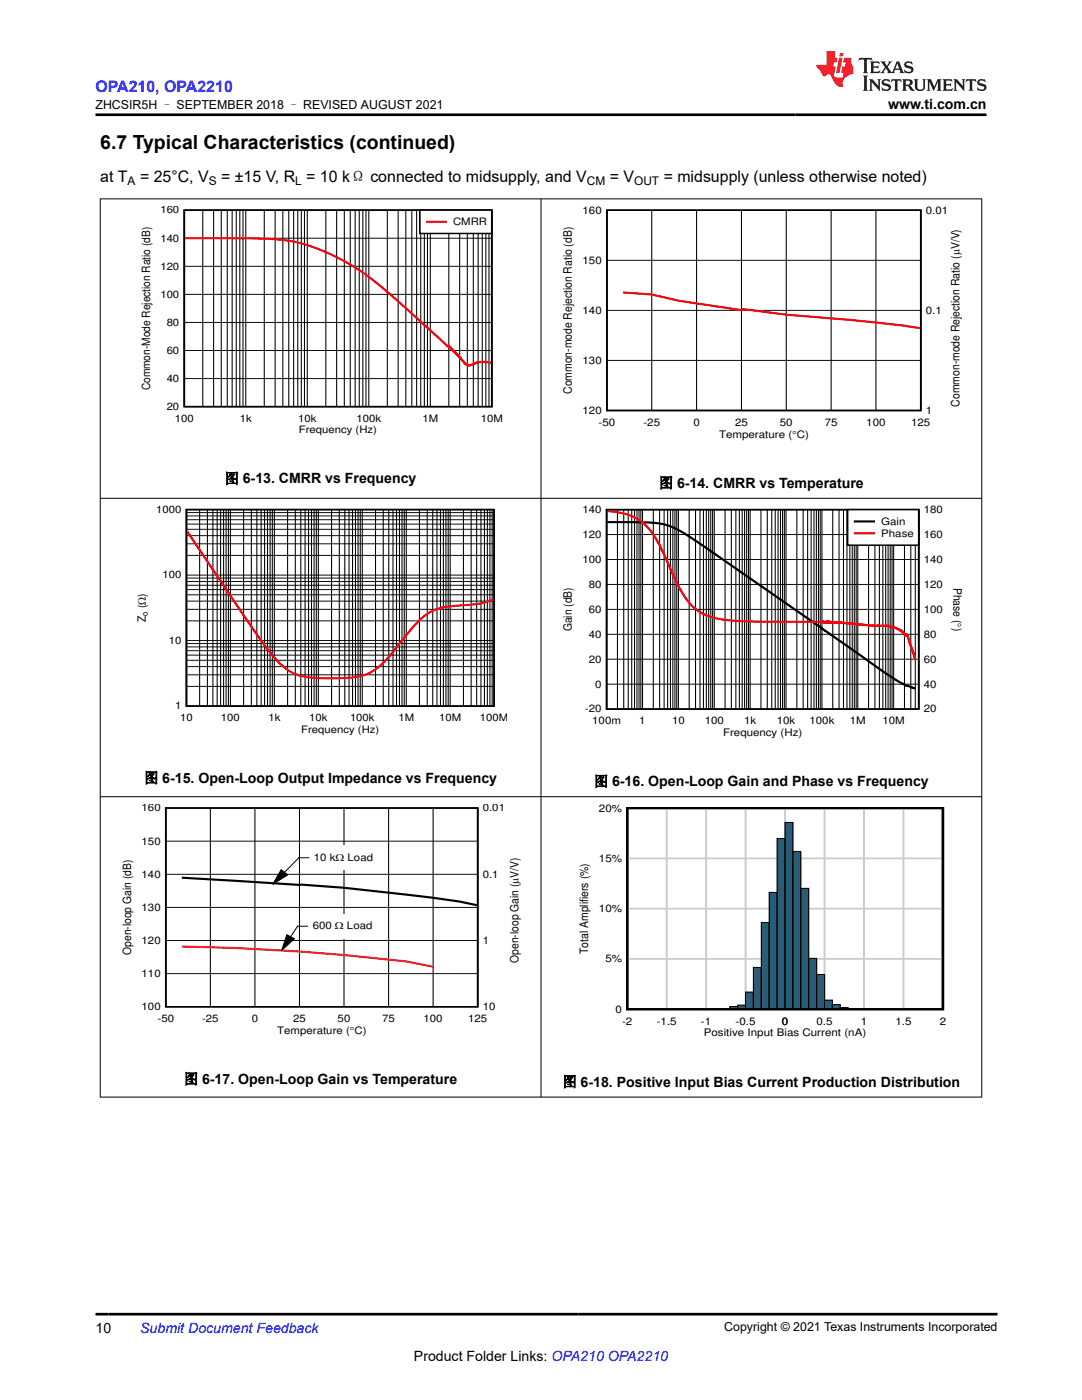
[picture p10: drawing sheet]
<svg xmlns="http://www.w3.org/2000/svg" width="216mm" height="279mm" viewBox="0 0 216 279" stroke-linecap="round" stroke-linejoin="round" font-family="sans-serif">
<defs><g id="words">
<text font-size="3.9" x="20" y="29.8">6.7 Typical Characteristics (continued)</text>
<text font-size="3.2" fill="#00f" x="19" y="18.3">OPA210, OPA2210</text>
<g font-size="3.2">
<text x="20" y="36.3">at T</text>
<text x="27.9" y="36.3">= 25°C, V</text>
<text x="44.1" y="36.3">= ±15 V, R = 10 kΩ connected to midsupply, and V</text>
<text x="121.7" y="36.3">= V</text>
<text x="132.4" y="36.3">= midsupply (unless otherwise noted)</text>
</g>
<g font-size="2.8">
<text x="177.2" y="21.7">www.ti.com.cn</text>
<text x="44.8" y="96.5">图 6-13. CMRR vs Frequency</text>
<text x="131.5" y="97.4">图 6-14. CMRR vs Temperature</text>
<text x="28.8" y="156.2">图 6-15. Open-Loop Output Impedance vs Frequency</text>
<text x="118.5" y="156.9">图 6-16. Open-Loop Gain and Phase vs Frequency</text>
<text x="36.7" y="216.3">图 6-17. Open-Loop Gain vs Temperature</text>
<text x="112.3" y="216.9">图 6-18. Positive Input Bias Current Production Distribution</text>
<text x="19" y="266">10</text>
<text x="82.6" y="271.7">Product Folder Links: OPA210 OPA2210</text>
</g>
<text font-size="2.8" fill="#00f" x="28" y="266">Submit Document Feedback</text>
<g font-size="2.5">
<text x="19" y="21.8">ZHCSIR5H – SEPTEMBER 2018 – REVISED AUGUST 2021</text>
<text x="144.5" y="265.7">Copyright © 2021 Texas Instruments Incorporated</text>
</g>
<g font-size="2.4">
<text x="25.5" y="36.9">A</text>
<text x="41.7" y="36.9">S</text>
<text x="58.9" y="36.9">L</text>
<text x="117.1" y="36.9">CM</text>
<text x="126.5" y="36.9">OUT</text>
</g>
<g font-size="2.3">
<text x="29.9" y="77.9" transform="rotate(-90 29.9 77.9)">Common-Mode Rejection Ratio (dB)</text>
<text x="114.1" y="78.6" transform="rotate(-90 114.1 78.6)">Common-mode Rejection Ratio (dB)</text>
<text x="191.4" y="81.1" transform="rotate(-90 191.4 81.1)">Common-mode Rejection Ratio (PV/V)</text>
<text x="190.2" y="117.3" transform="rotate(90 190.2 117.3)">Phase (q)</text>
<text x="29.1" y="124.1" transform="rotate(-90 29.1 124.1)">Z (:)</text>
<text x="114.1" y="126" transform="rotate(-90 114.1 126)">Gain (dB)</text>
<text x="26.2" y="190.6" transform="rotate(-90 26.2 190.6)">Open-loop Gain (dB)</text>
<text x="117.4" y="190.4" transform="rotate(-90 117.4 190.4)">Total Amplifiers (%)</text>
<text x="103.5" y="192.1" transform="rotate(-90 103.5 192.1)">Open-loop Gain (PV/V)</text>
</g>
<g font-size="2.1">
<text x="116.3" y="42.6">160</text>
<text x="184.7" y="42.6">0.01</text>
<text x="116.3" y="52.6">150</text>
<text x="116.3" y="62.6">140</text>
<text x="184.7" y="62.6">0.1</text>
<text x="116.3" y="72.6">130</text>
<text x="116.3" y="82.6">120</text>
<text x="184.7" y="82.6">1</text>
<text x="119.4" y="85">-50</text>
<text x="128.4" y="85">-25</text>
<text x="138.4" y="85">0</text>
<text x="143.5" y="87.3">Temperature (qC)</text>
<text x="146.7" y="85">25</text>
<text x="155.6" y="85">50</text>
<text x="164.6" y="85">75</text>
<text x="172.9" y="85">100</text>
<text x="181.8" y="85">125</text>
<text x="116.2" y="107.4">120</text>
<text x="116.2" y="102.4">140</text>
<text x="175.8" y="104.8">Gain</text>
<text x="175.8" y="107.1">Phase</text>
<text x="184.3" y="107.4">160</text>
<text x="184.3" y="102.4">180</text>
<text x="116.2" y="112.3">100</text>
<text x="184.3" y="112.3">140</text>
<text x="117.5" y="117.3">80</text>
<text x="184.3" y="117.3">120</text>
<text x="117.5" y="122.3">60</text>
<text x="184.3" y="122.3">100</text>
<text x="117.5" y="127.3">40</text>
<text x="184.3" y="127.3">80</text>
<text x="117.5" y="132.2">20</text>
<text x="118.8" y="137.2">0</text>
<text x="184.3" y="137.2">40</text>
<text x="184.3" y="132.2">60</text>
<text x="116.7" y="142.2">-20</text>
<text x="184.3" y="142.2">20</text>
<text x="118.2" y="144.5">100m</text>
<text x="127.6" y="144.5">1</text>
<text x="134.1" y="144.5">10</text>
<text x="140.6" y="144.5">100</text>
<text x="144.3" y="146.9">Frequency (Hz)</text>
<text x="148.5" y="144.5">1k</text>
<text x="155" y="144.5">10k</text>
<text x="161.5" y="144.5">100k</text>
<text x="169.6" y="144.5">1M</text>
<text x="176.1" y="144.5">10M</text>
<text x="28.3" y="161.9">160</text>
<text x="96.3" y="161.9">0.01</text>
<text x="119.5" y="162">20%</text>
<text x="28.3" y="168.6">150</text>
<text x="62.6" y="171.8">10 k:</text>
<text x="69.4" y="171.8">Load</text>
<text x="119.5" y="172">15%</text>
<text x="28.3" y="175.2">140</text>
<text x="96.3" y="175.2">0.1</text>
<text x="28.3" y="181.8">130</text>
<text x="62.4" y="185.4">600 :</text>
<text x="69.2" y="185.4">Load</text>
<text x="119.5" y="182">10%</text>
<text x="28.3" y="188.4">120</text>
<text x="96.3" y="188.4">1</text>
<text x="28.3" y="195">110</text>
<text x="120.8" y="192.1">5%</text>
<text x="28.3" y="201.6">100</text>
<text x="31.4" y="203.9">-50</text>
<text x="40.3" y="203.9">-25</text>
<text x="50.2" y="203.9">0</text>
<text x="58.5" y="203.9">25</text>
<text x="67.4" y="203.9">50</text>
<text x="76.3" y="203.9">75</text>
<text x="84.5" y="203.9">100</text>
<text x="93.4" y="203.9">125</text>
<text x="96.3" y="201.6">10</text>
<text x="122.8" y="202.1">0</text>
<text x="55.3" y="206.3">Temperature (qC)</text>
<text x="124.1" y="204.5">-2</text>
<text x="131" y="204.5">-1.5</text>
<text x="139.9" y="204.5">-1</text>
<text x="140.4" y="206.8">Positive Input Bias Current (nA)</text>
<text x="146.8" y="204.5">-0.5</text>
<text x="156" y="204.5">0</text>
<text x="162.9" y="204.5">0.5</text>
<text x="171.8" y="204.5">1</text>
<text x="178.7" y="204.5">1.5</text>
<text x="187.5" y="204.5">2</text>
</g>
<g font-size="2">
<text x="32" y="42.6">160</text>
<text x="90.4" y="45">CMRR</text>
<text x="32" y="53.8">120</text>
<text x="32" y="48.2">140</text>
<text x="32" y="59.4">100</text>
<text x="33.3" y="65">80</text>
<text x="33.3" y="70.6">60</text>
<text x="33.3" y="76.2">40</text>
<text x="33.3" y="81.8">20</text>
<text x="34.9" y="84.1">100</text>
<text x="47.8" y="84.1">1k</text>
<text x="59.5" y="84.1">10k</text>
<text x="59.6" y="86.5">Frequency (Hz)</text>
<text x="71.1" y="84.1">100k</text>
<text x="84.3" y="84.1">1M</text>
<text x="95.9" y="84.1">10M</text>
<text x="31.2" y="102.4">1000</text>
<text x="32.4" y="115.4">100</text>
<text x="33.7" y="128.5">10</text>
<text x="34.9" y="141.6">1</text>
<text x="36" y="143.9">10</text>
<text x="44.1" y="143.9">100</text>
<text x="53.5" y="143.9">1k</text>
<text x="61.7" y="143.9">10k</text>
<text x="69.8" y="143.9">100k</text>
<text x="79.5" y="143.9">1M</text>
<text x="87.6" y="143.9">10M</text>
<text x="95.8" y="143.9">100M</text>
<text x="60.1" y="146.2">Frequency (Hz)</text>
</g>
<text font-size="1.7" x="29.5" y="122.8" transform="rotate(-90 29.5 122.8)">o</text>
</g></defs>
<path d="M36.8 41.9h61.3v39.3h-61.3z" fill="none" stroke="#000" stroke-width=".31"/>
<g fill="none" stroke="#000" stroke-width=".2">
<path d="M36.8 58.7h61.3M36.8 53.1h61.3M36.8 47.5h61.3M40.5 41.9v39.3M42.6 41.9v39.3M44.2 41.9v39.3M45.3 41.9v39.3M46.3 41.9v39.3M47.1 41.9v39.3M47.9 41.9v39.3M48.5 41.9v39.3M49 41.9v39.3"/>
<path d="M52.7 41.9v39.3M54.9 41.9v39.3M56.4 41.9v39.3M57.6 41.9v39.3M58.6 41.9v39.3M59.4 41.9v39.3M60.1 41.9v39.3M60.8 41.9v39.3M61.3 41.9v39.3M65 41.9v39.3M67.2 41.9v39.3M68.7 41.9v39.3"/>
<path d="M69.9 41.9v39.3M70.9 41.9v39.3M71.7 41.9v39.3M72.4 41.9v39.3M73 41.9v39.3M73.6 41.9v39.3M77.3 41.9v39.3M79.4 41.9v39.3M81 41.9v39.3M82.2 41.9v39.3M83.1 41.9v39.3M84 41.9v39.3"/>
<path d="M84.7 41.9v39.3M85.3 41.9v39.3M85.9 41.9v39.3M89.6 41.9v39.3M91.7 41.9v39.3M93.2 41.9v39.3M94.4 41.9v39.3M95.4 41.9v39.3M96.2 41.9v39.3M96.9 41.9v39.3M97.6 41.9v39.3M36.8 75.6h61.3"/>
<path d="M36.8 70h61.3M36.8 64.4h61.3"/>
</g>
<path d="M36.9 47.5l12.1 .1 6.3 .2 4.6 .7 3.9 1.3 3.1 1.4 3 1.6 4.6 3.1 5.5 4.7 9.5 8.7 .1-.4 .1 .5 .1-.1 .1 .3 .1-.2v.3l.1-.2 .4 .6v-.1l.1 .2 .3 .2 .2 .4 .1-.1 .2 .1v.2l.4 .4 .1-.1 .1 .4 1.1 1.1 .7 .1 1.8-.7h1.3l1.1 .2" fill="none" stroke="#f00" stroke-width=".44"/>
<path d="M83.8 41.9h14.3v4.7h-14.3z" fill-rule="evenodd" fill="#fff"/>
<path d="M83.8 41.9h14.3v4.7h-14.3zM37.2 101.7h61.4v39.2h-61.4z" fill="none" stroke="#000" stroke-width=".31"/>
<path d="M85.2 44.3h3.7M37.4 106.1l12.4 18.5a44.2 44.2 0 0 0 7 8.7 12 12 0 0 0 7.8 2.1h2.1a15.3 15.3 0 0 0 7.7-1.5 27.6 27.6 0 0 0 6.3-6.7 16.7 16.7 0 0 1 6-5.5 31.4 31.4 0 0 1 8-1.1l2.2-.4 1.5-.6" fill="none" stroke="#f00" stroke-width=".44"/>
<path d="M121.1 42h62.6v39.9h-62.6zM121 101.7h62.3v39.8h-62.3z" fill="none" stroke="#000" stroke-width=".32"/>
<g fill="none" stroke="#000" stroke-width=".2">
<path d="M121.1 52h62.6M130 42v39.9M139 42v39.9M147.9 42v39.9M156.9 42v39.9M165.8 42v39.9M174.8 42v39.9M121.1 71.9h62.6M121.1 61.9h62.6M37.2 120h61.4M37.2 118.7h61.4M37.2 117.7h61.4"/>
<path d="M37.2 116.8h61.4M37.2 116h61.4M37.2 115.4h61.4M37.2 114.8h61.4M37.2 110.8h61.4M37.2 108.5h61.4M37.2 106.9h61.4M37.2 105.6h61.4M37.2 104.6h61.4M37.2 103.7h61.4M37.2 103h61.4M37.2 102.3h61.4"/>
<path d="M39.8 101.7v39.2M41.4 101.7v39.2M42.5 101.7v39.2M43.3 101.7v39.2M44 101.7v39.2M44.6 101.7v39.2M45.1 101.7v39.2M45.6 101.7v39.2M46 101.7v39.2M48.6 101.7v39.2M50.2 101.7v39.2M51.2 101.7v39.2"/>
<path d="M52.1 101.7v39.2M52.8 101.7v39.2M53.4 101.7v39.2M53.9 101.7v39.2M54.3 101.7v39.2M54.7 101.7v39.2M57.4 101.7v39.2M58.9 101.7v39.2M60 101.7v39.2M60.9 101.7v39.2M61.6 101.7v39.2M62.2 101.7v39.2"/>
<path d="M62.7 101.7v39.2M63.1 101.7v39.2M63.5 101.7v39.2M66.2 101.7v39.2M67.7 101.7v39.2M68.8 101.7v39.2M69.6 101.7v39.2M70.3 101.7v39.2M70.9 101.7v39.2M71.4 101.7v39.2M71.9 101.7v39.2M72.3 101.7v39.2"/>
<path d="M74.9 101.7v39.2M76.5 101.7v39.2M77.6 101.7v39.2M78.4 101.7v39.2M79.1 101.7v39.2M79.7 101.7v39.2M80.2 101.7v39.2M80.7 101.7v39.2M81.1 101.7v39.2M83.7 101.7v39.2M85.2 101.7v39.2M86.3 101.7v39.2"/>
<path d="M87.2 101.7v39.2M87.9 101.7v39.2M88.5 101.7v39.2M89 101.7v39.2M89.4 101.7v39.2M89.8 101.7v39.2M92.5 101.7v39.2M94 101.7v39.2M95.1 101.7v39.2M96 101.7v39.2M96.7 101.7v39.2M97.2 101.7v39.2"/>
<path d="M97.8 101.7v39.2M98.2 101.7v39.2M121 116.6h62.3M121 111.7h62.3M121 106.7h62.3M123.2 101.7v39.8M124.5 101.7v39.8M125.4 101.7v39.8M126.1 101.7v39.8M126.6 101.7v39.8M127.1 101.7v39.8M127.5 101.7v39.8"/>
<path d="M127.9 101.7v39.8M128.2 101.7v39.8M130.4 101.7v39.8M131.6 101.7v39.8M132.5 101.7v39.8M133.2 101.7v39.8M133.8 101.7v39.8M134.3 101.7v39.8M134.7 101.7v39.8M135 101.7v39.8M135.4 101.7v39.8M137.5 101.7v39.8"/>
<path d="M138.8 101.7v39.8M139.7 101.7v39.8M140.4 101.7v39.8M140.9 101.7v39.8M141.4 101.7v39.8M141.8 101.7v39.8M142.2 101.7v39.8M142.5 101.7v39.8M144.7 101.7v39.8M145.9 101.7v39.8M146.8 101.7v39.8M147.5 101.7v39.8"/>
<path d="M148.1 101.7v39.8M148.6 101.7v39.8M149 101.7v39.8M149.4 101.7v39.8M149.7 101.7v39.8M151.8 101.7v39.8M153.1 101.7v39.8M154 101.7v39.8M154.7 101.7v39.8M155.3 101.7v39.8M155.7 101.7v39.8M156.2 101.7v39.8"/>
<path d="M156.5 101.7v39.8M156.8 101.7v39.8M159 101.7v39.8M160.3 101.7v39.8M161.2 101.7v39.8M161.8 101.7v39.8M162.4 101.7v39.8M162.9 101.7v39.8M163.3 101.7v39.8M163.7 101.7v39.8M164 101.7v39.8M166.2 101.7v39.8"/>
<path d="M167.4 101.7v39.8M168.3 101.7v39.8M169 101.7v39.8M169.6 101.7v39.8M170.1 101.7v39.8M170.5 101.7v39.8M170.8 101.7v39.8M171.2 101.7v39.8M173.3 101.7v39.8M174.6 101.7v39.8M175.5 101.7v39.8M176.2 101.7v39.8"/>
<path d="M176.7 101.7v39.8M177.2 101.7v39.8M177.6 101.7v39.8M178 101.7v39.8M178.3 101.7v39.8M180.5 101.7v39.8M181.7 101.7v39.8M182.6 101.7v39.8M37.2 137h61.4M37.2 134.7h61.4M37.2 133h61.4M37.2 131.8h61.4"/>
<path d="M37.2 130.7h61.4M37.2 129.9h61.4M37.2 129.1h61.4M37.2 128.4h61.4M37.2 127.8h61.4M37.2 123.9h61.4M37.2 121.6h61.4M121 121.6h62.3M121 136.5h62.3M121 131.6h62.3M121 126.6h62.3"/>
</g>
<path d="M124.3 58.4l5.7 .4 5.4 1.2 12.5 1.9 .4-.2 8.6 1.1a330.6 330.6 0 0 1 26.7 2.7M121.2 102l2.5 .3 2.2 .6 1.9 1.1 1.3 1.1 1 1.2 1.3 2.2 3.7 7.9 1.6 2.8 1.9 2.2 1.2 .9 1.4 .6 2.4 .7 3 .3 17.4 .2 .1-.1 .1 .2 .2-.1v.1v-.1l.2 .2v-.2v.2l.1-.2 .1 .2 .1-.2 .1 .2 .1-.3 .1 .3 .1-.3 .1 .3 .2-.1v.1l.1-.2v.2l.1-.2 .1 .2 .2-.2v.2l.1-.1 .2 .1v-.2l.1 .3v-.2l.2 .1 .8-.1 .1 .2 .1-.2 .1 .1h1.7l4.6 .6h3.1l.8 .3a.2 .2 0 0 0 .2 .2 .2 .2 0 0 0 .2-.2l1.4 .6 .9 1.1a.22 .22 0 0 1 .3-.2 .22 .22 0 0 1 .1 .3l1.5 4.7" fill="none" stroke="#f00" stroke-width=".45"/>
<path d="M121.2 104.2h6.8l3 .2 2.4 .5 2.1 .9 2.5 1.5 5.6 3.9 33.4 23.3 3.8 2.3 1.8 .6" fill="none" stroke="#000" stroke-width=".45"/>
<path d="M169.1 101.7h14.2v7.1h-14.2z" fill-rule="evenodd" fill="#fff"/>
<path d="M169.1 101.7h14.2v7.1h-14.2zM33.1 161.3h62.2v39.6h-62.2z" fill="none" stroke="#000" stroke-width=".32"/>
<path d="M170.6 104.1h3.8M36.3 175.2l11 .6a467 467 0 0 1 39.1 3.4l5.4 .7 3.4 .8" fill="none" stroke="#000" stroke-width=".45"/>
<path d="M170.6 106.4h3.8" fill="none" stroke="#f00" stroke-width=".45"/>
<path d="M33.1 174.5h62.2M33.1 167.9h62.2M42 161.3v39.6M50.9 161.3v39.6M59.8 161.3v39.6M68.6 161.3v39.6M77.5 161.3v39.6M86.4 161.3v39.6M33.1 194.3h62.2M33.1 187.7h62.2M33.1 181.1h62.2" fill="none" stroke="#000" stroke-width=".2"/>
<path d="M36.3 188.9a439.2 439.2 0 0 1 44.8 3l5.3 1" fill="none" stroke="#ff0054" stroke-width=".45"/>
<path d="M61.6 168.8h14.8v4.8h-14.8z" fill-rule="evenodd" fill="#fff"/>
<path d="M56.1 173.6l1.3 1-3 1.9z" fill="#000"/>
<path d="M56.1 173.6l1.3 1-3 1.9zM61.6 171.2h-2l-2.8 2.9" fill="none" stroke="#000" stroke-width=".2"/>
<path d="M61.4 182.4h14.9v4.9h-14.9z" fill-rule="evenodd" fill="#fff"/>
<path d="M57.2 186.5l1.6 .8-2.6 2.4z" fill="#000"/>
<path d="M57.2 186.5l1.6 .8-2.6 2.4zM59.4 184.9l-1.4 2M59.4 184.8h2" fill="none" stroke="#000" stroke-width=".2"/>
<path d="M125.2 161.3h62.9v40.1h-62.9z" fill="none" stroke="#000" stroke-width=".46"/>
<path d="M125.2 171.3h63M133 161.3v40.1M140.9 161.3v40.1M148.8 161.3v40.1M156.7 161.3v40.1M164.5 161.3v40.1M172.4 161.3v40.1M180.3 161.3v40.1M125.2 191.4h63M125.2 181.3h63" fill="none" stroke="#cbcbcb" stroke-width=".37"/>
<path d="M142.5 201.3h1.6v.1h-1.6z" fill-rule="evenodd" fill="#295c75"/>
<path d="M142.5 201.3h1.5v.1h-1.5z" fill="none" stroke="#000" stroke-width=".22"/>
<path d="M144 201.4h1.6z" fill-rule="evenodd" fill="#295c75"/>
<path d="M144 201.4h1.6z" fill="none" stroke="#000" stroke-width=".22"/>
<path d="M145.6 200.9h1.6v.5h-1.6z" fill-rule="evenodd" fill="#295c75"/>
<path d="M145.6 200.9h1.6v.5h-1.6z" fill="none" stroke="#000" stroke-width=".22"/>
<path d="M147.2 200.6h1.6v.8h-1.6z" fill-rule="evenodd" fill="#295c75"/>
<path d="M147.2 200.6h1.6v.8h-1.6z" fill="none" stroke="#000" stroke-width=".22"/>
<path d="M148.8 198h1.6v3.4h-1.6z" fill-rule="evenodd" fill="#295c75"/>
<path d="M148.8 198h1.5v3.4h-1.5z" fill="none" stroke="#000" stroke-width=".22"/>
<path d="M150.3 193.1h1.6v8.3h-1.6z" fill-rule="evenodd" fill="#295c75"/>
<path d="M150.3 193.1h1.6v8.3h-1.6z" fill="none" stroke="#000" stroke-width=".22"/>
<path d="M151.9 184.1h1.6v17.3h-1.6z" fill-rule="evenodd" fill="#295c75"/>
<path d="M151.9 184.1h1.6v17.3h-1.6z" fill="none" stroke="#000" stroke-width=".22"/>
<path d="M153.5 178.1h1.6v23.3h-1.6z" fill-rule="evenodd" fill="#295c75"/>
<path d="M153.5 178.1h1.6v23.3h-1.6z" fill="none" stroke="#000" stroke-width=".22"/>
<path d="M155.1 167.4h1.6v34h-1.6z" fill-rule="evenodd" fill="#295c75"/>
<path d="M155.1 167.4h1.5v34h-1.5z" fill="none" stroke="#000" stroke-width=".22"/>
<path d="M156.7 164.1h1.5v37.3h-1.5z" fill-rule="evenodd" fill="#295c75"/>
<path d="M156.7 164.1h1.5v37.3h-1.5z" fill="none" stroke="#000" stroke-width=".22"/>
<path d="M158.2 170h1.6v31.4h-1.6z" fill-rule="evenodd" fill="#295c75"/>
<path d="M158.2 170h1.6v31.4h-1.6z" fill="none" stroke="#000" stroke-width=".22"/>
<path d="M159.8 177.3h1.6v24.1h-1.6z" fill-rule="evenodd" fill="#295c75"/>
<path d="M159.8 177.3h1.6v24.1h-1.6z" fill="none" stroke="#000" stroke-width=".22"/>
<path d="M161.4 191.3h1.6v10.1h-1.6z" fill-rule="evenodd" fill="#295c75"/>
<path d="M161.4 191.3h1.6v10.1h-1.6z" fill="none" stroke="#000" stroke-width=".22"/>
<path d="M163 194.5h1.5v6.9h-1.5z" fill-rule="evenodd" fill="#295c75"/>
<path d="M163 194.5h1.5v6.9h-1.5z" fill="none" stroke="#000" stroke-width=".22"/>
<path d="M164.5 199.6h1.6v1.8h-1.6z" fill-rule="evenodd" fill="#295c75"/>
<path d="M164.5 199.6h1.6v1.8h-1.6z" fill="none" stroke="#000" stroke-width=".22"/>
<path d="M166.1 200.5h1.6v.9h-1.6z" fill-rule="evenodd" fill="#295c75"/>
<path d="M166.1 200.5h1.6v.9h-1.6z" fill="none" stroke="#000" stroke-width=".22"/>
<path d="M167.7 201.1h1.6v.3h-1.6z" fill-rule="evenodd" fill="#295c75"/>
<path d="M167.7 201.1h1.6v.3h-1.6z" fill="none" stroke="#000" stroke-width=".22"/>
<path d="M125.2 161.3h62.9v40.1h-62.9z" fill="none" stroke="#000" stroke-width=".46"/>
<path d="M19.9 39.7h176.1M20 39.6v179.4M107.9 39.6v179.4M195.9 39.6v179.4M19.9 99.4h176.1M19.9 159h176.1M19.9 218.9h176.1" fill="none" stroke="#000" stroke-width=".2"/>
<path d="M171.5 11.6l-.2 .5 .5-.2h.6v.1v2.2l-.2 .4h1l-.2-.4v-2.2v-.1h.5l.5 .2-.1-.5zM173.6 12.3l.2 .4v1.5l-.2 .4h1.9l.1-.6a1.08 1.08 0 0 1-1.3 .2v-.7h.6l.4 .2v-.7l-.4 .2h-.6v-.5l.2-.2a1 1 0 0 1 1 .3l-.1-.5zM175.7 12.3l.9 1.1-1 1.2h.9l-.2-.2 .5-.8 .4 .8-.2 .2h1.6l-.2-.2 .2-.5h.9l.1 .5-.1 .2h.9l-.2-.3-.8-2h-.5l-.9 2.2-.9-1.1 .9-1.1h-.8l.2 .2-.4 .6-.4-.6 .2-.2zM179 12.7l.4 1h-.7zM180.7 12.4a.65 .65 0 0 0-.2 .7 .65 .65 0 0 0 .6 .5l.6 .1 .1 .3a.79 .79 0 0 1-.7 .4 .79 .79 0 0 1-.7-.5l.1 .7 .2-.1a.93 .93 0 0 0 1.1 .1 .93 .93 0 0 0 .4-1 1.46 1.46 0 0 0-1.2-.6l-.1-.3a1.09 1.09 0 0 1 1.2 .2l-.2-.6-.1 .1-.5-.2zM172.2 15.1l.2 .4v2.2l-.2 .4h1l-.2-.4v-2.2l.2-.4zM173.4 15.8l.2 .4v1.5l-.2 .4h.8l-.3-.4 .1-1.3 1.6 1.8v-2l.2-.4h-.7l.1 .2 .1 1.1-1.2-1.3zM176.2 15.9a.65 .65 0 0 0-.2 .8 .65 .65 0 0 0 .6 .4l.6 .2 .1 .2a.79 .79 0 0 1-.7 .4 .79 .79 0 0 1-.7-.5l.1 .7 .2-.1a.93 .93 0 0 0 1.1 .1 .93 .93 0 0 0 .4-.9 1.46 1.46 0 0 0-1.2-.6l-.1-.4a1.09 1.09 0 0 1 1.2 .2l-.1-.6-.2 .1-.5-.1zM177.9 15.8l-.1 .6a.63 .63 0 0 1 .8-.3v1.6l-.3 .4h1l-.2-.4v-1.6a.66 .66 0 0 1 .8 .3l-.1-.6zM180 15.8l.2 .4v1.5l-.2 .4h1l-.2-.2-.1-.7h.5l.1 .2a.79 .79 0 0 0 1.2 .6l-1-.9a.61 .61 0 0 0 .6-.6 .61 .61 0 0 0-.5-.7zM180.8 16.1h.1a.47 .47 0 0 1 .5 .1 .47 .47 0 0 1 .1 .5l-.1 .1-.7 .1zM182.3 15.8l.2 .2a2.27 2.27 0 0 0 .4 2 1.04 1.04 0 0 0 1.7-.7v-1.3l.2-.2h-.8l.2 .4v1.1a.6 .6 0 0 1-.6 .6 .6 .6 0 0 1-.6-.6v-1.1l.3-.4zM184.9 15.8l.2 .4v1.5l-.2 .4h.8l-.3-.4v-1.4l.9 1.9 .9-1.9v1.4l-.3 .4h1l-.2-.4v-1.5l.2-.4h-.8l-.7 1.5-.6-1.5zM188.1 15.8l.2 .4v1.5l-.2 .4h1.9l.1-.6a1.09 1.09 0 0 1-1.3 .2v-.7h.6l.4 .2v-.6l-.4 .2h-.6v-.6l.2-.1a1.01 1.01 0 0 1 1 .3l-.1-.6zM190.2 15.8l.3 .4v1.5l-.3 .4h.8l-.2-.4v-1.3l1.6 1.8v-2l.2-.4h-.7l.2 .2v1.1l-1.2-1.3zM192.8 15.8l-.1 .6a.63 .63 0 0 1 .8-.3v1.6l-.3 .4h1l-.2-.4v-1.6a.66 .66 0 0 1 .8 .3l-.1-.6zM195.2 15.9a.65 .65 0 0 0-.2 .8 .65 .65 0 0 0 .6 .4l.6 .2 .2 .2a.79 .79 0 0 1-.7 .4 .79 .79 0 0 1-.7-.5l.1 .7 .2-.1a.93 .93 0 0 0 1 .1 .93 .93 0 0 0 .5-.9 1.46 1.46 0 0 0-1.3-.6v-.4a1.09 1.09 0 0 1 1.2 .2l-.2-.6-.2 .1-.5-.1z" fill="#231f20"/>
<path d="M164.9 10.2v2.8h-2l.1 .3 .8 1a.95 .95 0 0 0 1 .9 .59 .59 0 0 1 .5-.4 .59 .59 0 0 1 .5 .4l.4 .7a1.59 1.59 0 0 0 2.1 1.4 1.61 1.61 0 0 1 1-2.3l1-.3-.1-1.5a1.59 1.59 0 0 1-.3-1.7h-1.5l-.2 .9h.6l-.2 .9h-.5l-.2 1v.2l.4 .1-.1 .9h-.7a.73 .73 0 0 1-1-.7l.3-1.5h-.5l.1-.9h.5l.2-.9h-.5v-1.3zM167.4 11.5l-.6 3.1h.7l.6-3.1zM167.6 10.6l-.1 .6h.7l.1-.6z" fill="#ed1c24"/>
<path d="M19 22.9h177.8M19 262.3h180" fill="none" stroke="#000" stroke-width=".53"/>
<use href="#words"/>
</svg>
